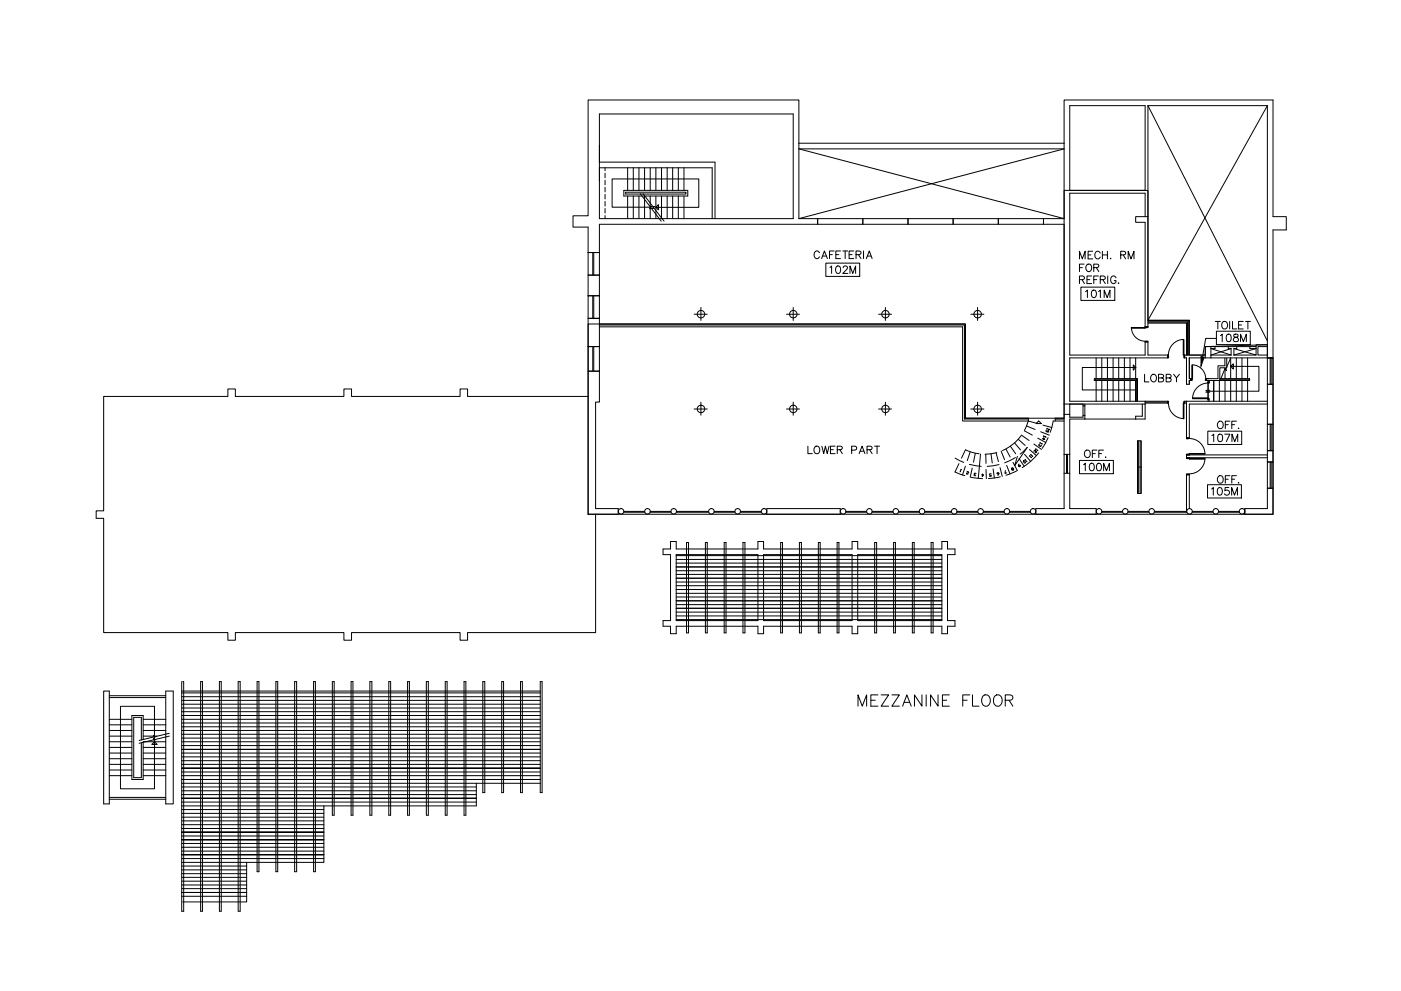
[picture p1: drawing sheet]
<svg xmlns="http://www.w3.org/2000/svg" width="420mm" height="297mm" viewBox="0 0 420 297" stroke-linecap="round" stroke-linejoin="round" font-family="sans-serif">
<!-- layer: 13-M$0$A-WALL -->
<g fill="none" stroke="#000" stroke-width=".3">
<path d="M176.4 30h63.2v35.5h5.6v1.7h-65.4v8.5h-3.4v-7.6h-4.6v-3.4h4.6zM179.8 34.2h58.1v31.3h-58.1zM320.8 31.7h22.6v25.4h-22.6zM179.8 48.6h34.6v16.9M179.8 50.3h33.8v15.2M239.6 44.6h79.5M239.6 42.9h79.5M319.1 42.9v-12.9h62.7v34.9h4v4h-4v38.4h-18.7M319.1 42.9v22.6h-6.2v1.7h6.2v53.9h24.3M258.8 65.5h13.5v1.7h-13.5zM285.8 65.5h13.6v1.7h-13.6zM343.4 64.9v-7h-22.6v48.5h22.6v-3.9h.9v3.9h5.9v.9h-29.4v13h22.6v5.3h-2.8v-.8h2v-3.7"/>
<path d="M344.3 64.9h-3.7v1.7h2.8v31.4h.9v-66.3h35.8v75.6M176.4 82.5h3.4v6.1h-3.4zM176.4 95.4h3.4v8.5h-3.4zM176.4 111.3h3.4v9.2h-1.2v31.9h6.8v1.7h-9zM355.8 107.3v7.9h.9v-1.2M355.8 107.3v7.9M356.7 107.3v6.2h.5v.5M356.7 114h.5M356.7 114v1.2M356.7 107.3h4.8M361.5 106.4h-6.2v.9h.5M361.8 114v-.5v.5"/>
<path d="M362.6 113.5h-.8v.5h.5v.6M362.6 114v.6M363.1 103.9h1.3v.6h-1.3M367.3 107.4v2.2h-2v3.9h-3.5v.5M367.9 107.4v2.8h-2.1v3.8h-4M376.7 103.9h-1.9v.6h1.9M380.1 115.2h1.7v12h-1.7zM380.1 103.3h-3.4v3.1h-6.7v-1.9h.9v-.6h-2.5v.6h.8v1.9h-6.1M380.1 103.9h-2.9v2.5h2.9M319.1 124.2h1.7v.9h4v-.6h.5v1.1h-4.5v10.6h-1.7zM324.8 121.1v.6h.5v-.6M380.1 135.1h1.7v3.4h-1.7z"/>
<path d="M380.1 120.3h-24.3v11h.9v-10.2h23.4M380.1 136.4h-24.3v.8h24.3M230 152.4h22v1.7h-22zM319.1 141.9h1.7v10.5h7.9v1.7h-18v-1.7h8.4zM356.7 152.4v-10.1h-.9v11.2M373.3 152.4h6.8v-6.1h1.7v7.8h-8.5z"/>
</g>
<!-- layer: 13-M$0$A-FLOR-STRS -->
<g fill="none" stroke="#000" stroke-width=".3">
<path d="M188.2 50.3v6.8M188.2 58.8v6.7M189.9 50.3v6.8M189.9 58.8v6.7M191.6 50.3v6.8M191.6 58.8v6.7M193.3 50.3v6.8M193.3 58.8v6.7M195 50.3v6.8M195 58.8v6.7M196.7 50.3v6.8M196.7 58.8v6.7"/>
<path d="M198.4 50.3v6.8M198.4 58.8v6.7M200.1 50.3v6.8M200.1 58.8v6.7M201.7 50.3v6.8M201.7 58.8v6.7M203.4 50.3v6.8M203.4 58.8v6.7M205.1 50.3v6.8M205.1 58.8v6.7M328.7 107.3v6.2M328.7 114v6.3"/>
<path d="M330.4 107.3v6.2M330.4 114v6.3M332.1 107.3v6.2M332.1 114v6.3M333.8 107.3v6.2M333.8 114v6.3M335.5 107.3v6.2M335.5 114v6.3M337.2 107.3v6.2M337.2 114v6.3M338.9 107.3v6.2M338.9 114v6.3"/>
<path d="M340.6 107.3v6.2M362.6 114.6h-.3v5.1h.3M364 114v6.3M365.7 114v6.3M367.4 110.4v3.1M367.4 114v6.3M369.1 107.3v6.2M369.1 114v6.3M370.8 107.3v6.2M370.8 114v6.3M372.5 107.3v6.2M372.5 114v6.3"/>
<path d="M374.2 107.3v6.2M374.2 114v6.3M343.4 120.3h6.8v.5h-6.8M343.4 120.5h6.8M355.8 120.3h-.5v.5h.5M355.8 136.4h.9M355.8 131.3h.9M355.8 137.2h.9M355.8 142.3h.9M32.8 218.9h6.8M32.8 217.3h6.8M32.8 215.6h6.8"/>
<path d="M42.9 218.9h6.8M42.9 217.3h6.8M42.9 215.6h6.8M32.8 220.6h6.8M32.8 232.5h6.8M32.8 230.8h6.8M32.8 229.1h6.8M32.8 227.4h6.8M32.8 225.7h6.8M32.8 224h6.8M32.8 222.3h6.8M42.9 220.6h4.2"/>
<path d="M42.9 232.5h6.8M42.9 230.8h6.8M42.9 229.1h6.8M42.9 227.4h6.8M42.9 225.7h6.8M42.9 224h6.8M42.9 222.3h6.8"/>
</g>
<!-- layer: 13-M$0$A-DOOR -->
<g fill="none" stroke="#000" stroke-width=".3">
<path d="M339.3 98.2h4.1v.2h-4.1zM339.3 98.4a4.1 4.1 0 0 0 4.1 3.9M343.4 98h.9v.2h-.9zM343.4 102.3l.9-.1v.3h-.9zM350.2 106.4l.2 .3v.6h-.2zM354.9 101.8h.2v4.6h-.2zM354.9 101.7a4.7 4.7 0 0 0-4.5 4.7M355.1 106.4h.2v.9h-.3zM357.2 113.5h.2l.1 .5h-.3zM357.4 109.4h.2v4.1h-.2zM357.6 119.3h4.7v.2h-4.7zM357.7 109.4a4.1 4.1 0 0 1 3.9 4.1"/>
<path d="M361.5 113.5h.3v.5h-.3zM362.3 114.6h.3v.3zM362.3 119.5l.3-.1v.3zM362.3 119.7v.6M362.3 114.8a4.7 4.7 0 0 0-4.6 4.5M362.6 119.7v.6M350.2 120.3h.2v.5h-.2zM350.4 120.8a4.7 4.7 0 0 0 4.5 4.7M354.9 120.8h.2v4.7h-.2zM355 120.3h.3v.5h-.2zM355.8 136.1h.9v.3h-.9zM355.8 131.3h.9v.1l-.9 .1z"/>
<path d="M355.8 137.2h.9v.2l-.9 .1zM356.7 135.9h4.7v.2h-4.7zM356.7 137.4h4.7v.2h-4.7zM356.7 131.4a4.7 4.7 0 0 1 4.7 4.5M361.4 137.6a4.7 4.7 0 0 1-4.7 4.4M355.8 142l.9 .1v.2h-.9z"/>
</g>
<!-- layer: 13-M$0$A-FLOR-BLOW -->
<g fill="none" stroke="#000" stroke-width=".3">
<path d="M179.8 98h108.9v28.2h19.7v-.9M344.3 96h12.4v10.4M344.3 96.9h11.5v9.5M176.4 118.8h-36.2v-2.2h-2.2v2.2h-32.6v-2.2h-2.3v2.2h-32.5v-2.2h-2.3v2.2h-37.2v34.3h-2.3v2.3h2.3v34.2h37.2v2.3h2.3v-2.3h32.5v2.3h2.3v-2.3h32.6v2.3h2.2v-2.3h38.4v-35.5M340.6 114v6.3M315.9 126.2h3.2M316.5 125.3v.9M319.1 121.1v3.1M320.8 121.1v3.1M341.1 132.1h1.2v15.8h-1.2zM341.1 140h1.2M341.5 132.1v15.8"/>
<path d="M341.9 132.1v15.8M198.9 164.5h2.2v-2.2h1.7v2.2h24.5v-2.2h1.7v2.2h26.5v-2.2h1.7v2.2h25.3v-2.2h1.7v2.2h2.2v1.7h-2.2v19.8h2.2v1.7h-2.2v2.2h-1.7v-2.2h-25.3v2.2h-1.7v-2.2h-26.5v2.2h-1.7v-2.2h-24.5v2.2h-1.7v-2.2h-2.2v-1.7h2.2v-19.8h-2.2zM202.8 166.5h79.7M202.8 167.7h79.7M202.8 168.8h79.7M202.8 169.9h79.7M202.8 173.3h79.7M202.8 172.2h79.7M202.8 171.1h79.7M202.8 176.7h79.7M202.8 177.8h79.7M202.8 178.9h79.7"/>
<path d="M202.8 175.6h79.7M202.8 174.5h79.7M202.8 166.2h24.5v19.8h-24.5zM205.9 162.6h.6v27.1h-.6zM211.6 162.6h.5v27.1h-.5zM217.2 162.6h.5v27.1h-.5zM222.8 162.6h.6v27.1h-.6zM229 166.2h26.5v19.8h-26.5zM234.1 162.6h.6v27.1h-.6zM239.7 162.6h.6v27.1h-.6zM245.4 162.6h.6v27.1h-.6zM251.1 162.6h.5v27.1h-.5z"/>
<path d="M257.2 166.2h25.3v19.8h-25.3zM262.3 162.6h.6v27.1h-.6zM268 162.6h.5v27.1h-.5zM273.6 162.6h.6v27.1h-.6zM279.2 162.6h.6v27.1h-.6zM202.8 180.1h79.7M202.8 181.2h79.7M202.8 182.3h79.7M202.8 185.7h79.7M202.8 184.6h79.7M202.8 183.5h79.7M32.8 208.5h16.9"/>
<path d="M32.8 209.1h16.9M54.5 207.1h107.5M54.5 207.7h107.5M54.5 208.8h107.5M54.5 209.9h107.5M54.5 211.1h107.5M54.5 212.2h107.5M54.5 213.3h107.5M54.5 214.5h107.5M54.5 215.6h107.5M54.5 216.7h107.5M54.5 217.8h107.5"/>
<path d="M54.5 218.9h107.5M162 204.3h.6M32.8 239.6h16.9M32.8 239h16.9M54.5 220.1h107.5M54.5 221.2h107.5M54.5 222.3h107.5M54.5 223.5h107.5M54.5 225.7h107.5M54.5 226.9h107.5M54.5 228h107.5M54.5 229.1h107.5"/>
<path d="M54.5 231.4h107.5M54.5 232.5h107.5M54.5 233.6h107.5M54.5 234.8h88.3M54.5 235.9h88.3M54.5 237h88.3M54.5 238.2h88.3M142.8 239.3h-88.3h88.3M162 224.6h-107.5h107.5M162 230.3h-107.5h107.5M162 237.6h.6M54.5 240.4h88.3"/>
<path d="M54.5 241.6h42.6M54.5 242.7h42.6M54.5 243.8h42.6M54.5 244.9h42.6M54.5 246h42.6M54.5 247.2h42.6M54.5 248.3h42.6M54.5 250.6h42.6M54.5 252.8h42.6M54.5 254h42.6M54.5 255.1h42.6M54.5 257.3h42.6"/>
<path d="M54.5 258.5h19.5M54.5 259.6h19.5M97.1 249.4h-42.6h42.6M97.1 251.7h-42.6h42.6M97.1 256.2h-42.6h42.6M54.5 260.7h19.5M54.5 261.9h19.5M54.5 263h19.5M54.5 264.1h19.5M54.5 265.3h19.5M54.5 266.4h19.5M54.5 268.6h19.5"/>
<path d="M74 267.5h-19.5h19.5"/>
</g>
<!-- layer: 13-M$0$A-ANNO-TEXT -->
<g fill="none" stroke="#000" stroke-width=".3">
<path d="M245.8 75.8a.91 .91 0 0 0-1.3-.5 .91 .91 0 0 0-.3 1.3 .83 .83 0 0 0 .6 .9 .83 .83 0 0 0 1-.5M246.4 77.5l.8-2.3 .9 2.3M246.7 76.8h1.1M248.8 76.3h.8M250.2 75.2h-1.4v2.3M250.7 76.3h.9M252.1 75.2h-1.4v2.3h1.4M252.7 75.2h1.5M253.5 75.2v2.3M254.6 76.3h.9M256 75.2h-1.4v2.3h1.4M256.7 76.3l1.3-.1 .2-.3-.1-.5-1.4-.2v2.3"/>
<path d="M257.4 76.3l.8 1.2M259 75.2v2.3M259.8 77.5l.9-2.3 .8 2.3M260.2 76.8h1M323.7 77.6v-2.3l.9 2.3 .8-2.3v2.3M325.1 79.2h-1.4v2.2M325.9 79.5l.2-.3a1.09 1.09 0 0 1 1.3 1 1.09 1.09 0 0 1-1.1 1.2l-.7-.8zM326.3 76.4h.9M327.7 75.3h-1.4v2.3h1.4M330 75.9a.91 .91 0 0 0-1.3-.5 .91 .91 0 0 0-.3 1.3 .83 .83 0 0 0 .6 .9 .83 .83 0 0 0 1-.6M330.6 76.4h1.5M330.6 75.3v2.3"/>
<path d="M332.1 75.3v2.3M333.1 77.4v.2l.1-.1M336.1 76.4l1.3-.1 .2-.3-.1-.5-1.4-.2v2.3M336.9 76.4l.7 1.2M338.3 77.6v-2.3l.9 2.3 .9-2.3v2.3M323.7 83.8l1.3-.1 .2-.3-.1-.4-.4-.3h-1v2.3M323.7 80.2h.9M324.5 83.8l.7 1.2M326 83.8h.8M327.4 82.7h-1.4v2.3h1.4M328 80.2l1.3-.1 .2-.5-.2-.4h-1.3v2.2M328 83.8h.9"/>
<path d="M328.8 80.2l.7 1.2M329.4 82.7h-1.4v2.3M330 83.8h.9l.5-.2 .1-.4-.6-.5h-.9v2.3M330.7 83.8l.8 1.2M332.2 82.7v2.3M334.7 83.3a.91 .91 0 0 0-1.3-.5 .91 .91 0 0 0-.3 1.3 .81 .81 0 0 0 .8 .9 .81 .81 0 0 0 .8-.9h-.5M335.5 84.8l-.2 .1h.2M364.5 96.4h1.5M365.2 96.4v2.2M366.6 96.6l.2-.2a1.07 1.07 0 0 1 1.4 1.1 1.07 1.07 0 0 1-1.4 1l-.4-.8zM368.8 96.4v2.2M369.6 96.4v2.2h1.3"/>
<path d="M371.4 97.4h.9M372.8 96.4h-1.4v2.2h1.4M373.5 96.4h1.5M374.2 96.4v2.2M343.3 112.2v2.3h1.3M345.5 112.3a1.13 1.13 0 0 1 1.4 .8 1.13 1.13 0 0 1-.7 1.4 1.18 1.18 0 0 1-1.1-.9 1.18 1.18 0 0 1 .4-1.3zM347.4 113.3l1.4-.1 .2-.6-.6-.4h-1v2.3l1.4-.2 .2-.6-.6-.4M349.7 113.3l1.3-.1 .2-.4-.1-.4-1.4-.2v2.3h1l.4-.3v-.7l-.4-.2M352 112.2l.8 1.1 .9-1.1M352.8 113.3v1.2M242.3 133.7v2.3h1.3M244.5 133.9a1.08 1.08 0 0 1 1.3 .4 1.08 1.08 0 0 1-.2 1.4l-.2 .2a1.12 1.12 0 0 1-1.3-.6 1.12 1.12 0 0 1 .4-1.4z"/>
<path d="M246.5 133.7l.5 2.3 .5-2.3 .6 2.3 .5-2.3M249.1 134.8h.8M250.5 133.7h-1.4v2.3h1.4M251.1 134.8l1.3-.1 .2-.5-.5-.5h-1v2.3M251.9 134.8l.7 1.2M255.4 134.9l1.4-.2v-.8l-1.4-.2v2.3M257.7 136l.8-2.3 .9 2.3M258 135.3h1.1M260 134.8l1.3-.1 .2-.5-.5-.5h-1v2.3M260.8 134.8l.7 1.2M262.3 133.7h1.5M263 133.7v2.3"/>
<path d="M325.4 135.2l.3-.2a1.09 1.09 0 0 1 1.3 1 1.09 1.09 0 0 1-1.1 1.2l-.5-.4-.2-.5zM327.6 136h.9M329 134.9h-1.4v2.3M329.5 136h.9M330.9 134.9h-1.4v2.3M331.6 136.9v.3l.1-.2M365.6 126.4a1.11 1.11 0 0 1 1.3 .7 1.11 1.11 0 0 1-.7 1.4 1.15 1.15 0 0 1-1.1-.8 1.15 1.15 0 0 1 .5-1.3zM367.5 127.3h.9M368.9 126.2h-1.4v2.3M369.4 127.3h.9M370.8 126.2h-1.4v2.3M371.4 128.3l.2 .1"/>
<path d="M365.6 142.7a1.06 1.06 0 0 1 1.3 1 1.06 1.06 0 0 1-1.3 1l-.5-.7v-.6zM367.5 143.6h.9M368.9 142.6h-1.4v2.2M369.4 143.6h.9M370.8 142.6h-1.4v2.2M371.4 144.6l.2 .1"/>
</g>
<!-- layer: 13-M$0$A-FLOR-STHR -->
<path d="M187.1 57.1h19.2v1.7h-19.2zM187.6 57.6h18.1v.6h-18.1zM340.9 113.6h-12.5v.3h12.5M340.9 114h-12.7v-.5h12.9v6.8M340.9 113.5v6.8M365.8 113.5h8.9v.5h-8.9M365.8 113.9h8.9M365.8 113.6h8.9M42.4 221.8v-6.8h-2.3v18.1h2.3v-10.5M42.9 221.7v-7.2h-3.3v19.1h3.3v-11.3" fill="none" stroke="#000" stroke-width=".3"/>
<!-- layer: 13-M$0$A-FLOR-STCT -->
<path d="M192 58l3 3.9h.5l-.7 .5h.5l3 3.9M192.8 58l3 3.9h.6l-.8 .5h.5l3.1 3.9M369.1 107.3l-1.5 3.4 .2 .4-.4-.7-1.2 3.1M50.8 219.8l-4.3 1-.2 .5-.2-.9-.2 .5-4.2 1.1M50.8 220.6l-4.3 1.1-.2 .5-.2-.9-.2 .5-4.2 1" fill="none" stroke="#000" stroke-width=".3"/>
<!-- layer: 13-M$0$A-COLS-CONC -->
<g fill="none" stroke="#000" stroke-width=".3">
<circle cx="210.2" cy="94.2" r="1.12"/>
<circle cx="237.9" cy="94.2" r="1.12"/>
<circle cx="265.5" cy="94.2" r="1.12"/>
<circle cx="293.2" cy="94.2" r="1.12"/>
<circle cx="210.2" cy="122.6" r="1.12"/>
<circle cx="237.9" cy="122.6" r="1.12"/>
<circle cx="265.5" cy="122.6" r="1.12"/>
<circle cx="293.2" cy="122.6" r="1.12"/>
<circle cx="186.3" cy="153.3" r=".83"/>
<circle cx="194.2" cy="153.3" r=".83"/>
<circle cx="202" cy="153.3" r=".83"/>
<circle cx="213.4" cy="153.3" r=".83"/>
<circle cx="221.2" cy="153.3" r=".83"/>
<circle cx="229.1" cy="153.3" r=".83"/>
<circle cx="252.8" cy="153.3" r=".83"/>
<circle cx="260.7" cy="153.3" r=".83"/>
<circle cx="268.6" cy="153.3" r=".83"/>
<circle cx="276.5" cy="153.3" r=".83"/>
<circle cx="286.2" cy="153.3" r=".83"/>
<circle cx="294.1" cy="153.3" r=".83"/>
<circle cx="302" cy="153.3" r=".83"/>
<circle cx="309.8" cy="153.3" r=".83"/>
<circle cx="329.6" cy="153.3" r=".83"/>
<circle cx="337.5" cy="153.3" r=".83"/>
<circle cx="345.4" cy="153.3" r=".83"/>
<circle cx="356.7" cy="153.3" r=".83"/>
<circle cx="364.6" cy="153.3" r=".83"/>
<circle cx="372.5" cy="153.3" r=".83"/>
</g>
<!-- layer: 13-M$0$A-GLAZ -->
<g fill="none" stroke="#000" stroke-width=".3">
<path d="M177.8 75.7v6.8M178.1 75.7v6.8M177.8 88.6v6.8M178.1 88.6v6.8M177.8 103.9v7.4M178.1 103.9v7.4M380.9 107.3v7.9M381.2 107.3v7.9M319.8 136.2v5.7M320.1 136.2v5.7M380.9 127.2v7.9M380.9 138.5v7.8"/>
<path d="M381.2 127.2v7.9M381.2 138.5v7.8M187.1 153.3h6.2M187.1 153.5h6.2M195 153.3h6.2M195 153.5h6.2M202.9 153.3h9.6M202.9 153.5h9.6M214.2 153.3h6.2M214.2 153.5h6.2M222.1 153.3h6.2M222.1 153.5h6.2"/>
<path d="M253.7 153.3h6.2M253.7 153.5h6.2M261.5 153.3h6.3M261.5 153.5h6.3M269.5 153.3h6.1M269.5 153.5h6.1M277.3 153.5h8M277.3 153.3h8M287 153.3h6.2M287 153.5h6.2M294.9 153.3h6.2M294.9 153.5h6.2"/>
<path d="M302.8 153.3h6.2M302.8 153.5h6.2M330.4 153.3h6.2M330.4 153.5h6.2M338.3 153.3h6.2M338.3 153.5h6.2M346.2 153.3h9.7M346.2 153.5h9.7M357.6 153.3h6.1M357.6 153.5h6.1M365.4 153.3h6.2M365.4 153.5h6.2"/>
</g>
<!-- layer: 13-M$0$A-GLAZ-SILL -->
<path d="M176.4 75.7h3.4v6.8h-3.4zM245.2 65.5h13.6v1.7h-13.6zM272.3 65.5h13.5v1.7h-13.5zM299.4 65.5h13.5v1.7h-13.5zM176.4 88.6h3.4v6.8h-3.4zM176.4 103.9h3.4v7.4h-3.4zM380.1 107.3h1.7v7.9h-1.7zM319.1 136.2v5.7M320.8 136.2v5.7M380.1 127.2h1.7v7.9h-1.7zM380.1 138.5h1.7v7.8h-1.7z" fill="none" stroke="#000" stroke-width=".3"/>
<!-- layer: 13-M$0$A-ANNO-TEXM -->
<g fill="none" stroke="#000" stroke-width=".3">
<path d="M257.3 211.7v-3.4l1.3 3.4 1.3-3.4v3.4M261.2 209.9h1.3M263.3 208.3h-2.1v3.4h2.1M264.3 208.3h2.2l-2.2 3.4h2.2M267.5 208.3h2.2l-2.2 3.4h2.2M270.7 211.7l1.3-3.4 1.3 3.4M271.2 210.5h1.6M276.5 208.3v3.4l-2.3-3.4v3.4M277.8 208.3v3.4M281.3 208.3v3.4l-2.2-3.4v3.4M282.6 209.9h1.3M284.7 208.3h-2.1v3.4h2.1"/>
<path d="M288.7 209.9h1.3M290.8 208.3h-2.1v3.4M291.6 208.3v3.4h2M294.7 208.7a1.27 1.27 0 0 1 1.4-.4 1.27 1.27 0 0 1 .9 1.3 1.5 1.5 0 0 1-.4 1.6 1.5 1.5 0 0 1-1.6 .3 2.18 2.18 0 0 1-.3-2.8zM298.3 208.7a1.42 1.42 0 0 1 1.8-.1 1.42 1.42 0 0 1 .4 1.8 1.29 1.29 0 0 1-1.3 1.3 1.29 1.29 0 0 1-1.2-1.3zM301.5 209.9h1.5a.86 .86 0 0 0 .8-1l-.2-.3-.6-.3h-1.5v3.4M302.6 209.9l1.2 1.8"/>
</g>
<!-- layer: 13-M$0$A-WALL-CONC -->
<path d="M361.5 103.9h1.6v3.4h-1.6zM31.1 207.1h1.7v33.9h-1.7zM49.7 207.1h2.3v33.9h-2.3z" fill="none" stroke="#000" stroke-width=".3"/>
<!-- layer: 13-M$0$A-WALL-PRHT -->
<g fill="none" stroke="#000" stroke-width=".3">
<path d="M54.5 204.3v68.8h.6v-68.8h-.3M60.2 204.3h.5v68.8h-.5zM65.8 204.3h.6v68.8h-.6zM71.4 204.3h.6v68.8h-.6zM77.1 204.3h.6v57h-.6zM82.7 204.3h.6v57h-.6zM88.4 204.3h.6v57h-.6zM94 204.3h.6v57h-.6zM99.7 204.3h.5v40h-.5zM105.3 204.3h.5v40h-.5zM110.9 204.3h.6v40h-.6zM116.6 204.3h.6v40h-.6z"/>
<path d="M122.2 204.3h.6v40h-.6zM127.9 204.3h.6v40h-.6zM133.5 204.3h.6v40h-.6zM139.2 204.3h.5v40h-.5zM144.8 204.3h.6v33.3h-.6zM150.5 204.3h.5v33.3h-.5zM156.1 204.3h.5v33.3h-.5zM162 204.3v33.3M162.6 204.3v33.3M162 234.8h-19.2v6.8h-45.7v16.9h-23.1v11.8h-19.2"/>
</g>
<!-- layer: 13-M$0$A-FLOR-STRS-LDER -->
<path d="M195 62.1h-11.4v-8.5h26v8.5h-12.9l.8-.8v1.6l-.8-.8M340.6 110.2l-.7-.8v1.6l.7-.8h-16v6.7h16M361.6 117h1.2M361.6 117.6h1.2M369.1 109.8l.8 .8v-1.5l-.8 .7h8.4v7.5h-15.7M311.5 126.2l.8 .8h-1.6zM46.3 220.6v-8.9h-10.2v24.7h10.2v-14.1l.8 .8h-1.6l.8-.8" fill="none" stroke="#000" stroke-width=".3"/>
<!-- layer: 13-M$0$A-ANNO-LEDR -->
<g fill="none" stroke="#000" stroke-width=".3">
<path d="M208.2 94.2h3.9M210.2 92.2v3.9M235.9 94.2h3.8M237.9 92.2v3.9M263.5 94.2h3.9M265.5 92.2v3.9M291.1 94.2h4M293.2 92.2v3.9M364.8 101.4h-3.2l-.9 5.6M208.2 122.6h3.9M210.2 120.6v3.9M235.9 122.6h3.8"/>
<path d="M237.9 120.6v3.9M263.5 122.6h3.9M265.5 120.6v3.9M291.1 122.6h4M293.2 120.6v3.9"/>
</g>
<!-- layer: 13-M$0$A-FLOR-HRAL -->
<path d="M179.8 97.4h109.4v28.2h19.2M179.8 97.1h109.7v28.2h18.9M344.3 96.3h12.1v10.1M344.3 96.6h11.8v9.8M316.5 125.3h2.6M319.1 125.6h-2.6" fill="none" stroke="#000" stroke-width=".3"/>
<!-- layer: 13-M$0$A-FLOR-VOID -->
<path d="M344.3 31.7l35.8 70.5M380.1 31.7l-35.8 64.3M239.6 44.6l79.5 20.9M319.1 44.6l-79.5 20.9" fill="none" stroke="#000" stroke-width=".3"/>
<!-- layer: 13-M$0$A-FLOR-SHFT -->
<path d="M324.8 121.7v2.8M325.3 121.7v2.8" fill="none" stroke="#000" stroke-width=".3"/>
<!-- layer: 13-M$0$A-FLOR-WDWK -->
<path d="M325.3 125.6h15.3" fill="none" stroke="#000" stroke-width=".3"/>
<!-- layer: 13-M$0$A-FLOR-ABOV -->
<path d="M181.5 50.3v.9M181.5 51.9v1.4M181.5 54v1.4M181.5 56.1v1.4M181.5 58.3v1.3M181.5 60.4v1.4M181.5 62.5v1.4M181.5 64.6v.9" fill="none" stroke="#000" stroke-width=".3"/>
<!-- layer: 13-M$0$A-FLOR-EVTR -->
<path d="M363.1 104.5l6.1 1.9M364.4 103.9h4M369.2 104.5l-6.1 1.9M370 104.5l6.7 1.9M370.9 103.9h3.9M376.7 104.5l-6.7 1.9" fill="none" stroke="#000" stroke-width=".3"/>
<!-- layer: 13-M$0$A-FLOR-IDEN -->
<g fill="none" stroke="#000" stroke-width=".3">
<path d="M247.7 78.9h10.1v3.9h-10.1zM250.9 79.8a.69 .69 0 0 1 1.1 .3 1.07 1.07 0 0 1 .1 1.3 1.07 1.07 0 0 1-1.2 .5 1.67 1.67 0 0 1 0-2.1zM248.9 80.1l.5-.4v2.3M252.9 80.3l.4-.6h.4l.4 .4-.3 .8-1.1 1.1h1.6M254.9 82v-2.3l.8 2.3 .9-2.3v2.3M324.2 86.1h10.1v3.9h-10.1zM325.6 87.4l.5-.4v2.2M327.6 87a.76 .76 0 0 1 1.1 .4 1.04 1.04 0 0 1 .1 1.2 1.04 1.04 0 0 1-1.2 .5 1.66 1.66 0 0 1 0-2.1zM329.5 87.4l.5-.4v2.2M331.1 89.2v-2.2l.9 2.2 .9-2.2v2.2M364.8 99.3h10.2v4h-10.2zM366 100.6l.5-.4v2.2"/>
<path d="M368.1 100.2a.74 .74 0 0 1 1 .4 1.07 1.07 0 0 1 .1 1.2 1.07 1.07 0 0 1-1.1 .5 1.73 1.73 0 0 1 0-2.1zM370.1 100.2v.7l.7 .2a.64 .64 0 0 1 .6 .6 .64 .64 0 0 1-.5 .7l-.9-.2a.65 .65 0 0 1-.1-.7 .65 .65 0 0 1 .6-.4l.7-.2 .1-.4a.91 .91 0 0 0-1.2-.3zM372 102.4v-2.2l.9 2.2 .9-2.2v2.2M323.7 138h10.2v4h-10.2zM325 139.3l.5-.4v2.2M327 139a.69 .69 0 0 1 1.1 .3 1.07 1.07 0 0 1 .1 1.2 1.07 1.07 0 0 1-1.2 .5 1.66 1.66 0 0 1 0-2zM329.2 139a.7 .7 0 0 1 1 .3 1.07 1.07 0 0 1 .1 1.2 1.07 1.07 0 0 1-1.1 .5 1.66 1.66 0 0 1 0-2zM362.2 129.2h10.2v4h-10.2zM363.4 130.6l.6-.5v2.3M365.5 130.2a.8 .8 0 0 1 1.1 .4l.1 .5a.98 .98 0 0 1-.7 1.3h-.2a1.49 1.49 0 0 1-.3-2.2zM367.3 130.1h1.5l-1 2.3M369.5 132.4v-2.3l.8 2.3 .9-2.3v2.3"/>
<path d="M331 141.1v-2.2l.8 2.2 .9-2.2v2.2M362.1 145.3h10.2v4h-10.2zM363.4 146.6l.5-.5v2.3M365.4 146.3a.69 .69 0 0 1 1.1 .3 1.06 1.06 0 0 1 .1 1.2 1.06 1.06 0 0 1-1.2 .5 1.66 1.66 0 0 1 0-2zM368.5 146.1h-1.1l-.1 1a.8 .8 0 0 1 1.2 0 .8 .8 0 0 1-.1 1.2 .8 .8 0 0 1-1.2-.3M369.4 148.4v-2.3l.8 2.3 .9-2.3v2.3"/>
</g>
<!-- layer: 13-M$0$A-ANNO-LEDR -->
<path d="M360.2 106.9l.9 .2-.9 2.7z" fill="#000" stroke="#000" stroke-width=".3"/>
<!-- layer: -PROJECTION -->
<g fill="none" stroke="#000" stroke-width=".3">
<path d="M286.4 137.3l2.6 1.3M287.6 139l-1.2 2.5 3 1.1M289.5 139.7l-.9 2.7M290.7 139.2l3.6 .6M291 135.4l-.9 2.6M292.5 135.8l-.6 2.8M293.6 136l-2.6-.6-1.5-.6-1.2 2.5M295.6 136.1l.1 2.8M297.2 136l.4 2.8M298.7 135.7l.7 2.7M298.9 135.6l-3.5 .5M299.6 139.3l-3.5 .5"/>
<path d="M300.2 135.2l1.1 2.6M301.7 134.6l1.3 2.4M301.9 139.5l1 2.6M303 133.7l1.6 2.3M303.8 138.6l1.3 2.5M304.3 132.8l1.8 2.1M304.5 137.1l-3.2 1.6M305.4 131.7l2 1.8M305.6 137.5l1.6 2.3M306.3 130.5a13.4 13.4 0 0 1-5.7 4.5M306.3 130.4l2.3 1.6M307.2 129.1l2.4 1.3"/>
<path d="M307.3 136.2l1.8 2.1M307.9 127.7l2.5 1M308.1 134.1l-2.1 2M308.8 136.7l.5 .5v-.2M308.8 134.7l2 1.9M308.8 136.6l-.1 .1M309.1 138.3l-2.6 1.9M309.1 136.3l.6 .6v-.2M309.2 136.2l-.2 .2M310 135.3l.4-.4 .2 .1-.1 .7 .4-.2v-.2M310.1 133.1l2.2 1.6M310.6 134.6l.6 .5v-.2"/>
<path d="M310.7 134.5l-.2 .2M311 126.9l-2.6-.7-1.2 2.8M311.2 131.3l2.4 1.3M311.5 135.8l-2.4 2.5M311.8 133.1l-.3 .3 .3 .2M311.9 132.7l.7 .4-.1-.1M312 132.6l-.2 .2M312.1 129.4l2.6 1M312.3 133.4l-.3 .5-.1-.4M312.6 131.4l.7 .4-.3-.6-.2 .5M312.8 127.4l2.6 .7M313 130.7l.7 .4-.1-.2"/>
<path d="M313 130.6l-.1 .3M314 128.9l-.3 .4 .3 .2 .3-.5 .3 .2-.3 .4M314 128.4l.7 .4-.1-.2M314.1 128.4l-.1 .2M314.3 131.2l-1.7 3.2M315.9 126.2l-.9 3.4M291.1 143l3.6 .5M291.6 140.3l-.6 2.7M295.7 140.7l.1 2.8M297.8 140.5l.4 2.8M299.9 140.1l.7 2.7M300 142.9l-3.6 .5"/>
<path d="M305 141.1l-3.3 1.4"/>
</g>
<!-- layer: -ESCALIER -->
<g fill="none" stroke="#000" stroke-width=".3">
<path d="M294.1 136.1l-.7 7.3M305.6 139.1l-.2 .4 .2 .4 .4-.1-.2-.4-.4 .3M307 138.1l.5 .5-.1 .2-.5-.4zM307.4 137.8l.5 .6v-.1M307.6 137.7l-.2 .2M308.1 134.1l-3.8 5.5 .8-2.8M288.1 140.7l.2 .1M288.3 140.7l-.4 .7h.2M290 141.3l.5 .1v.3l-.7 .2 .5 .2M292.4 142.2l-.3 .1 .1 .3 .4-.1M292.7 142l-.3-.2-.2 .3 .1 .1M294.6 142v.8l.4-.5h-.6"/>
<path d="M297.3 142.1h-.6l.2 .4h.4v.2l-.5 .1M299.6 142l-.4 .1-.2-.3 .5-.1 .1 .4-.4 .4M301.5 141l-.1 .9 .5-.2M303.8 140.5l.2 .2-.3 .3-.2-.2 .3-.3-.2-.3-.3 .3 .2 .1"/>
</g>
<!-- layer: Polyline -->
<path d="M176.4 97.1h113.1v28.2h29.6v-68.2h25.2v38.9h12.4v10.4h4.8v-2.5l18.6-.6v4h1.7v46.8h-205.4z" fill="none" stroke="#000" stroke-width=".3"/>
</svg>
